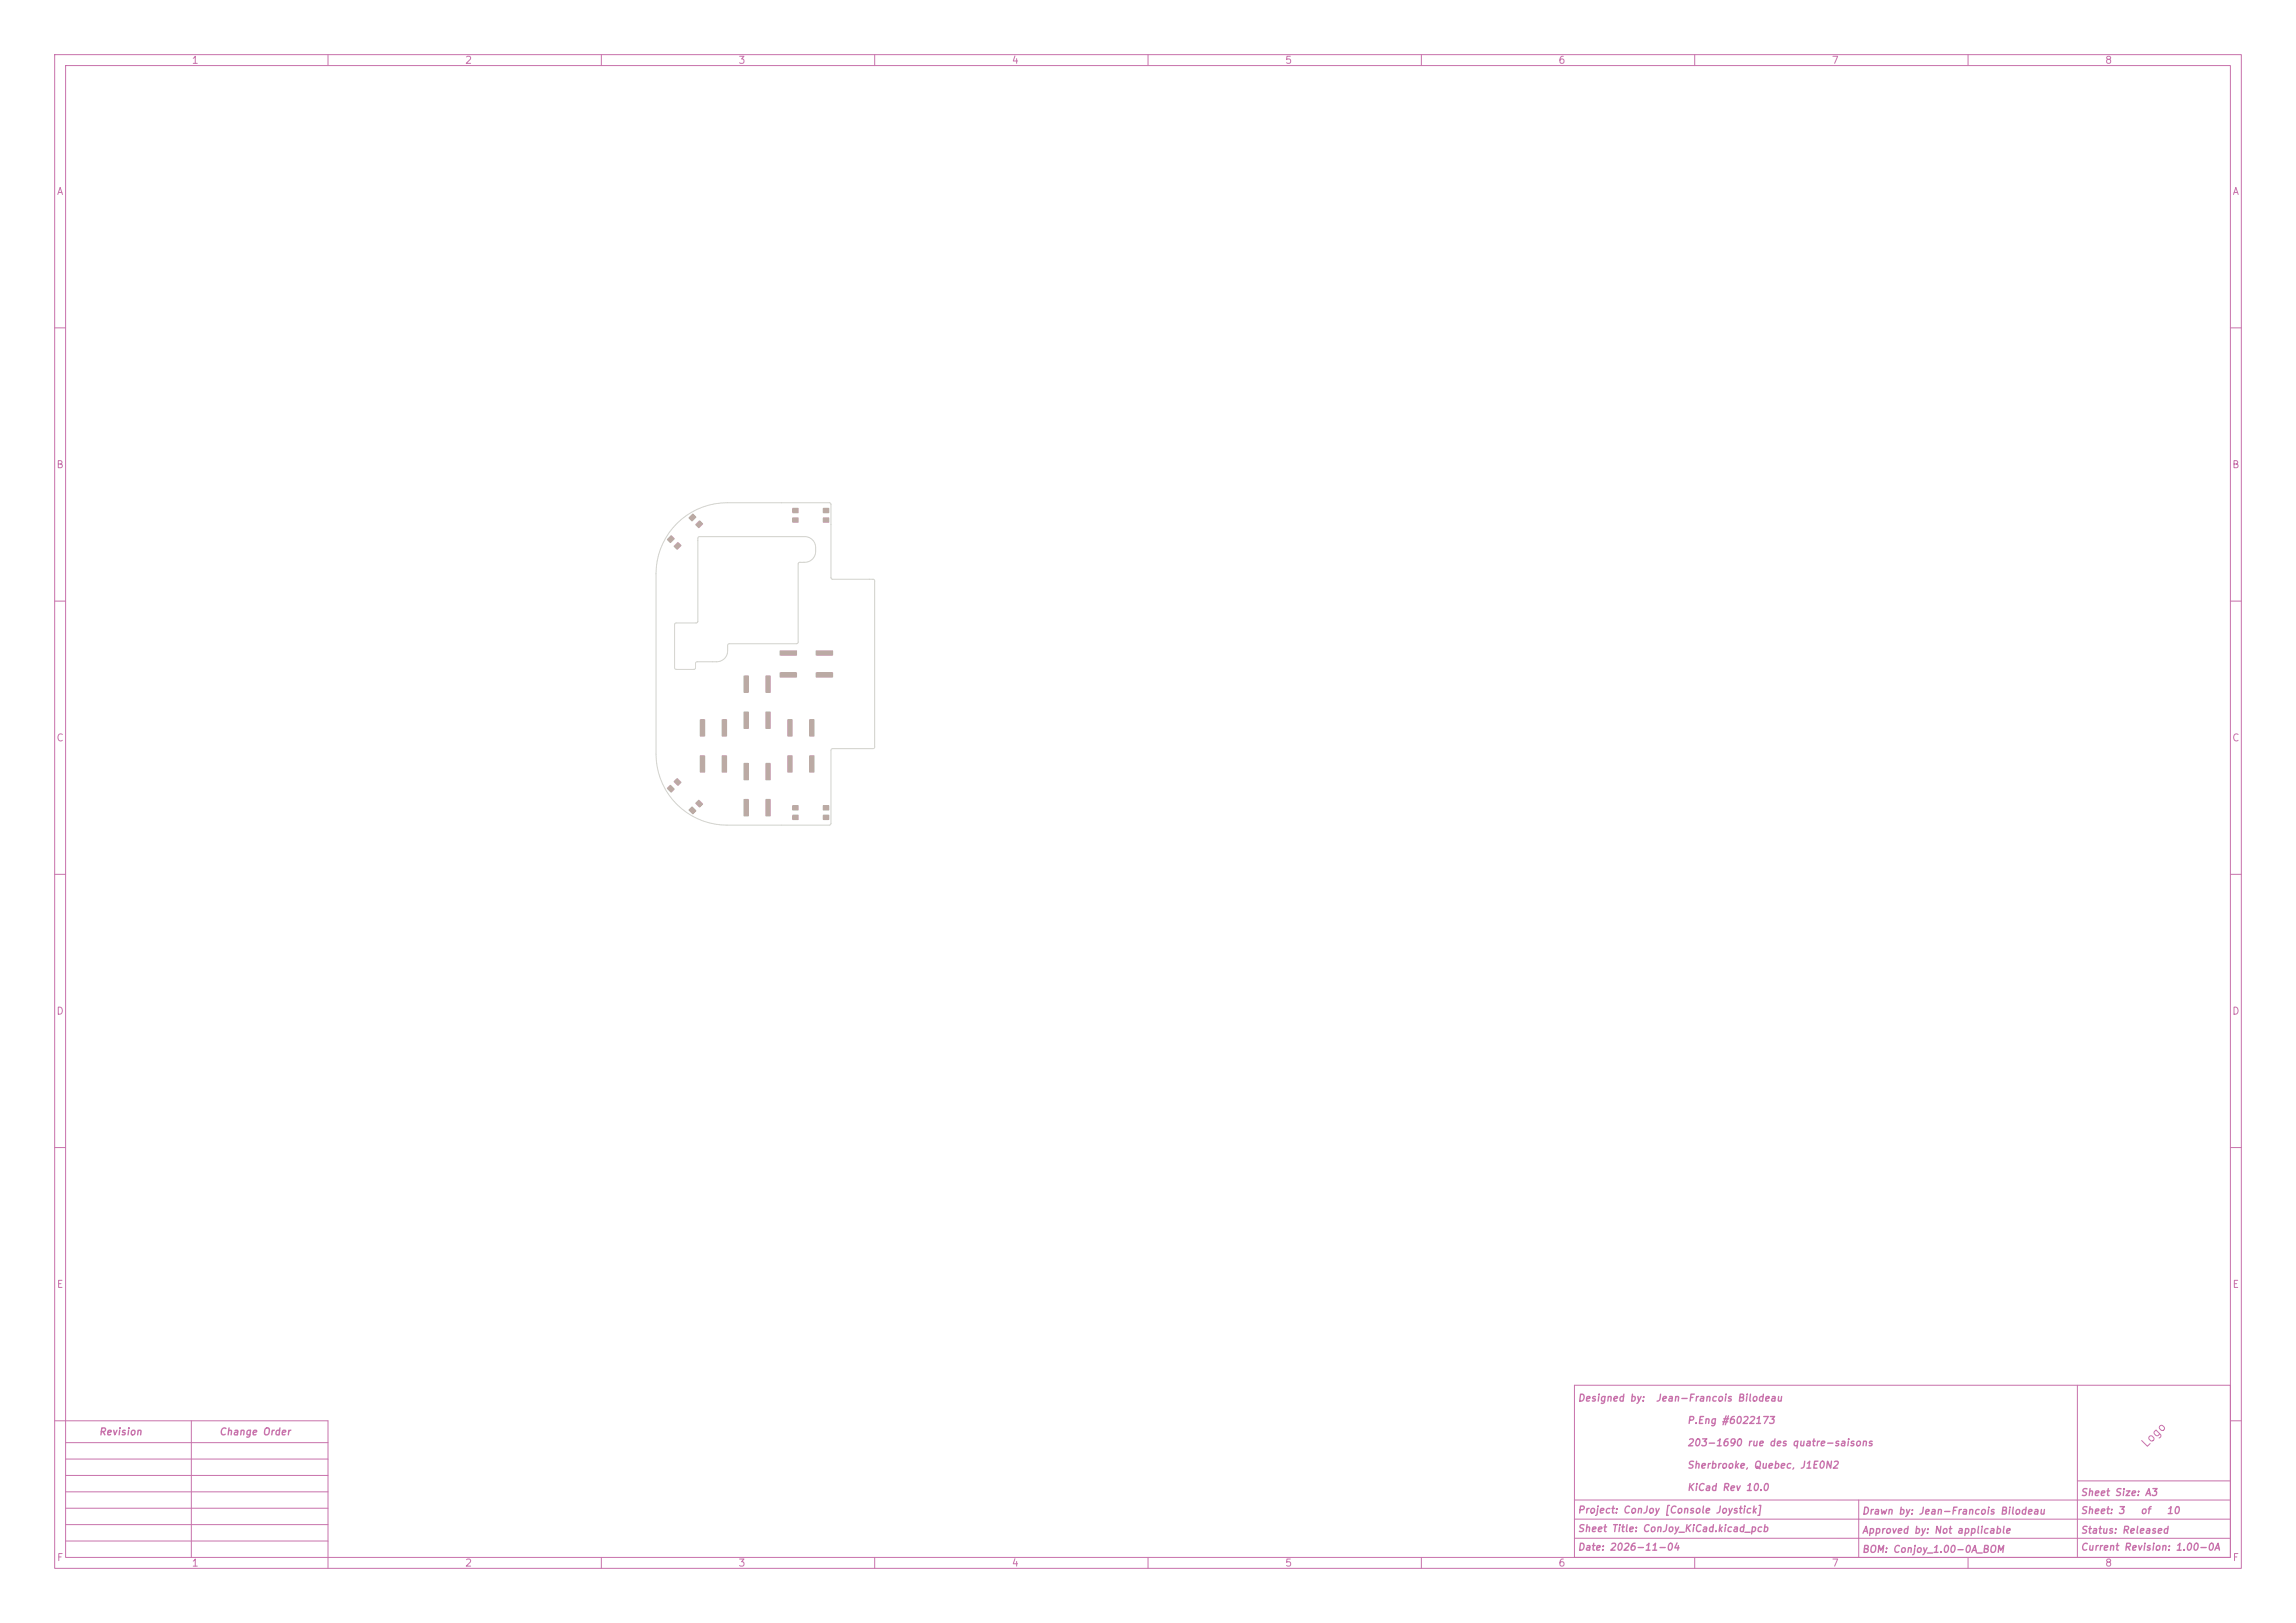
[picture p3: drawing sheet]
<svg xmlns="http://www.w3.org/2000/svg" width="420mm" height="297mm" viewBox="0 0 420 297" stroke-linecap="round" stroke-linejoin="round" font-family="sans-serif">
<defs><g id="words">
<text font-size="1.5" fill="#c872ab" x="392.8" y="265.3" transform="rotate(-45 392.8 265.3)">Logo</text>
<g font-size="1.3" fill="#c872ab">
<text x="35" y="12">1</text>
<text x="85" y="12">2</text>
<text x="135" y="12">3</text>
<text x="185" y="12">4</text>
<text x="235" y="12">5</text>
<text x="285" y="12">6</text>
<text x="335" y="12">7</text>
<text x="385" y="12">8</text>
<text x="10.3" y="36">A</text>
<text x="408.3" y="36">A</text>
<text x="10.2" y="86">B</text>
<text x="408.2" y="86">B</text>
<text x="10.2" y="136">C</text>
<text x="408.2" y="136">C</text>
<text x="10.2" y="186">D</text>
<text x="408.2" y="186">D</text>
<text x="10.3" y="236">E</text>
<text x="408.3" y="236">E</text>
<text x="288.5" y="256.8">Designed by:</text>
<text x="302.8" y="256.8">Jean-Francois Bilodeau</text>
<text x="18" y="263">Revision</text>
<text x="40" y="263">Change Order</text>
<text x="308.5" y="260.9">P.Eng #6022173</text>
<text x="308.5" y="265">203-1690 rue des quatre-saisons</text>
<text x="308.5" y="269">Sherbrooke, Quebec, J1E0N2</text>
<text x="308.5" y="273.1">KiCad Rev 10.0</text>
<text x="380.5" y="274.1">Sheet Size: A3</text>
<text x="288.5" y="277.3">Project: ConJoy [Console Joystick]</text>
<text x="288.5" y="280.7">Sheet Title: ConJoy_KiCad.kicad_pcb</text>
<text x="340.5" y="277.5">Drawn by: Jean-Francois Bilodeau</text>
<text x="340.5" y="281">Approved by: Not applicable</text>
<text x="380.5" y="277.4">Sheet: 3</text>
<text x="380.5" y="281">Status: Released</text>
<text x="391.4" y="277.4">of</text>
<text x="396.2" y="277.4">10</text>
<text x="10.3" y="286">F</text>
<text x="35" y="287">1</text>
<text x="85" y="287">2</text>
<text x="135" y="287">3</text>
<text x="185" y="287">4</text>
<text x="235" y="287">5</text>
<text x="285" y="287">6</text>
<text x="288.5" y="284.1">Date: 2026-11-04</text>
<text x="335" y="287">7</text>
<text x="340.5" y="284.5">BOM: Conjoy_1.00-0A_BOM</text>
<text x="380.5" y="284.1">Current Revision: 1.00-0A</text>
<text x="385" y="287">8</text>
<text x="408.3" y="286">F</text>
</g>
</g></defs>
<g fill="none" stroke="#c872ab" stroke-width=".18">
<path d="M10 10h400v277h-400zM12 12h396v273h-396zM60 10v2M110 10v2M160 10v2M210 10v2M260 10v2M310 10v2M360 10v2M10 60h2M408 60h2M10 110h2"/>
<path d="M408 110h2M10 160h2M408 160h2M10 210h2M408 210h2M288 253.5h120v31.5h-120zM380 253.5v31.5M10 260h50v27M12 264h48M12 267h48M12 270h48M12 273h48"/>
<path d="M12 276h48M12 279h48M35 260v25M288 278h120M288 274.5h120M340 274.5v10.5M380 271h28M408 260h2M12 282h48M110 285v2M160 285v2M210 285v2"/>
<path d="M260 285v2M288 281.5h120M310 285v2M360 285v2"/>
</g>
<g fill="#bbaaa4">
<path d="M142.6 119h3.1l.1 .9-3.1 .1z"/>
<path d="M149.2 119h3.1l.1 .9-3.1 .1z"/>
<path d="M142.6 123h3.1l.1 .9-3.1 .1z"/>
<path d="M149.2 123h3.1l.1 .9-3.1 .1z"/>
<path d="M140 123.6l1 .1-.1 3.1-.9-.1z"/>
<path d="M140 130.2l1 .1-.1 3.1-.9-.1z"/>
<path d="M136 123.6l1 .1-.1 3.1-.9-.1z"/>
<path d="M136 130.2l1 .1-.1 3.1-.9-.1z"/>
<path d="M148 131.6l1 .1-.1 3.1-.9-.1z"/>
<path d="M148 138.2l1 .1-.1 3.1-.9-.1z"/>
<path d="M144 131.6l1 .1-.1 3.1-.9-.1z"/>
<path d="M144 138.2l1 .1-.1 3.1-.9-.1z"/>
<path d="M140 139.6l1 .1-.1 3.1-.9-.1z"/>
<path d="M140 146.2l1 .1-.1 3.1-.9-.1z"/>
<path d="M136 139.6l1 .1-.1 3.1-.9-.1z"/>
<path d="M136 146.2l1 .1-.1 3.1-.9-.1z"/>
<path d="M132 131.6l1 .1-.1 3.1-.9-.1z"/>
<path d="M132 138.2l1 .1-.1 3.1-.9-.1z"/>
<path d="M128 131.6l1 .1-.1 3.1-.9-.1z"/>
<path d="M128 138.2l1 .1-.1 3.1-.9-.1z"/>
<path d="M123.3 142.9l.6-.5 .7 .8-.6 .6-.7-.7z"/>
<path d="M127.7 146.4h.2l.7 .7-.6 .7-.8-.8z"/>
<path d="M122.5 143.7h.2l.7 .7-.6 .6-.8-.7z"/>
<path d="M126.5 147.6h.2l.7 .7-.6 .7-.8-.7z"/>
<path d="M127.2 95.9l.8-.7 .6 .7-.8 .8-.6-.6z"/>
<path d="M123.3 99.9l.7-.7 .7 .6-.8 .8-.6-.5z"/>
<path d="M126 94.7l.7-.7 .7 .6-.8 .8-.6-.5z"/>
<path d="M122 98.6l.8-.7 .6 .7-.8 .8-.6-.6z"/>
<path d="M144.9 147.4h1.2v.9h-1.2z"/>
<path d="M150.5 147.4h1.2v.9h-1.2z"/>
<path d="M144.9 149.1h1.2v.9h-1.2z"/>
<path d="M150.5 149.1h1.2v.9h-1.2z"/>
<path d="M150.5 94.7h1.2v.9h-1.2z"/>
<path d="M144.9 94.7h1.2v.9h-1.2z"/>
<path d="M150.5 93h1.2v.9h-1.2z"/>
<path d="M144.9 93h1.2v.9h-1.2z"/>
</g>
<path d="M123.8 95.8a13 13 0 0 1 9.2-3.8h18.9l.1 .3v13.5l.3 .2h7.4l.3 .3v30.5l-.3 .2h-7.4l-.3 .2v13.7l-.3 .1h-18.7a13 13 0 0 1-13-13v-33a13 13 0 0 1 3.8-9.2zM127.7 98.3l19.5-.1a2 2 0 0 1 2 2v.7a2 2 0 0 1-2 2h-1l-.2 .3-.1 14.5-.2 .1h-12.3l-.3 .2v1.1a2 2 0 0 1-2 2h-3.7l-.2 .2v1l-.2 .2h-3.3l-.3-.3v-8l.3-.2h3.7l.2-.2z" fill="none" stroke="#d0d2cd" stroke-width=".18"/>
<use href="#words"/>
</svg>
